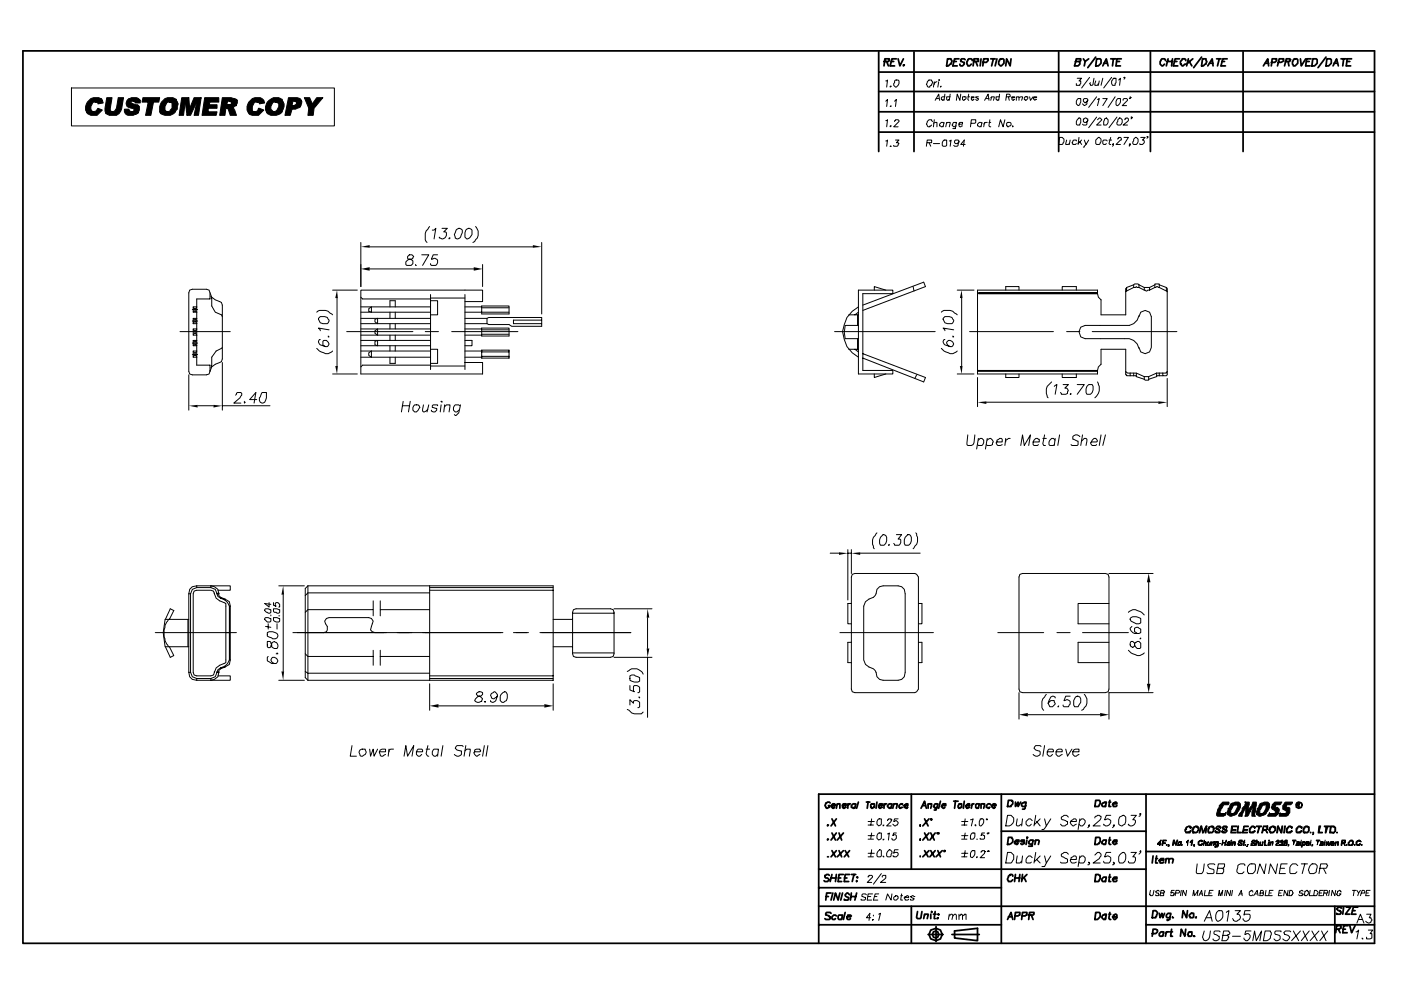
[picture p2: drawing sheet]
<svg xmlns="http://www.w3.org/2000/svg" width="420mm" height="297mm" viewBox="0 0 420 297" stroke-linecap="round" stroke-linejoin="round" font-family="sans-serif">
<g fill="none" stroke="#000" stroke-width=".53">
<path d="M6.9 15.3h405.3v267.4h-405.3zM263.5 15.5v29.9M265.1 18.4h1.3l.3-.2v-.6h-1.3l-.3 2.2M265.9 18.4l.5 1.4M267.2 18.4h.8M268.8 17.6h-1.3l-.5 2.2h1.3M269.3 17.6l.6 2.2 1-2.2M270.9 19.5h.3l-.3 .3zM274.1 15.5v29.9M284.2 17.6h1a1.46 1.46 0 0 1-1.3 2.2zM286 18.4h.8M287.6 17.6h-1.3l-.6 2.2h1.4"/>
<path d="M289.5 17.9l-.3-.3h-.8l-.3 .3v.5l1.1 .3v.5l-.5 .6h-.6l-.2-.6M291.6 18.2l-.3-.6h-.8l-.5 .8v.8l.2 .6h.6l.5-.6M292.1 18.4h1.3v-.8h-1.3l-.3 2.2M292.6 18.4l.6 1.4M294.2 17.6l-.3 2.2M294.7 18.7h1.1l.5-.5v-.6h-1.3l-.3 2.2M297.1 17.6h1.3M297.9 17.6l-.5 2.2M299 17.6l-.6 2.2M299.8 17.9a.94 .94 0 0 1 1.3 0v1.1l-.8 .8-.8-.6v-.8zM303.2 17.6l-.3 2.2-1-2.2-.3 2.2M317.5 15.5v29.9"/>
<path d="M322.5 18.4h1.3l.3-.2v-.6h-1.3l-.5 2.2h1l.5-.6v-.5l-.2-.3M324.9 17.6l.5 .8 1.1-.8M325.4 18.4l-.2 1.4M328.6 17.1l-2.4 3.2M328.9 17.6h1l.3 .3v1.1l-.8 .8h-.8zM330.7 19.8l1.1-2.2 .5 2.2M331 19h1M333.1 17.6h1.6M333.9 17.6l-.3 2.2M335 18.4h.8M336.3 17.6h-1.3l-.3 2.2h1.3M345 15.5v29.9"/>
<path d="M349.5 18.2l-.3-.6h-.7l-.6 .8v.8l.6 .6 .7-.6M350 18.4h1.4M350.3 17.6l-.5 2.2M351.6 17.6l-.2 2.2M352.2 18.4h.8M353.7 17.6h-1.3l-.5 2.2h1.3M355.6 18.2l-.3-.6h-.8l-.5 .8v.8h.3l.2 .6 1.1-.6M356.4 17.6l-.5 2.2M356.7 18.4l.7 1.4M357.7 17.6l-1.6 1.4M360.4 17.1l-2.4 3.2M360.6 17.6h1.1v.6l.2 .2-.2 .8-.8 .6h-.5z"/>
<path d="M362.2 19.8l1.3-2.2 .3 2.2M362.7 19h1.1M364.9 17.6h1.3M365.7 17.6l-.6 2.2M366.4 18.4h.8M368 17.6h-1.3l-.5 2.2h1.3M372.8 15.5v29.9M378.9 19.8l1.3-2.2 .3 2.2M379.4 19h1.1M381.3 18.7h1l.5-.5v-.6h-1.3l-.2 2.2M383.4 18.7h.8l.5-.3 .3-.2v-.6h-1.4l-.5 2.2M385.5 18.4h1.3l.3-.5-.3-.3h-1l-.6 2.2"/>
<path d="M386.3 18.4l.3 1.4M388.1 17.6h.8l.3 .3v1.1l-.8 .8h-.5l-.3-.6v-.8zM390 17.6l.3 2.2 1.3-2.2M391.8 18.4h.8M393.2 17.6h-1.4l-.2 2.2h1.3M393.7 17.6h1.1l.2 .3v1.1l-.8 .8h-.8zM397.7 17.1l-2.4 3.2M397.9 17.6h1.1l.3 .3v1.1l-.8 .8h-.8zM399.8 19.8l1-2.2 .6 2.2M400 19h1.1M402.2 17.6h1.6M403 17.6l-.3 2.2"/>
<path d="M404 18.4h.8M405.3 17.6h-1.3l-.2 2.2h1.3M263.5 33.5h148.7M263.5 39.6h148.7M263.5 21.6h148.7M263.5 27.4h148.7M273.3 238v22.5M300.3 238v44.7M302.4 239.9h1.1v.2h.2v.8l-.5 .8h-1zM328.6 239.9h1.1l.2 .2v.8l-.5 .8h-1.1zM332.8 239.9l-.2 1.8h.5M343.7 238v44.7"/>
<path d="M412.2 238h-166.7v44.7M248.2 251.5v.3l.2-.3M248.2 247.3v.3l.2-.3M248.2 256.8h.2M249 240.7l-.3-.3-1.1 .3-.2 .8 .5 .8 .8-.3 .3-.5h-.6M249.5 241.5h1.1l-.3-.6h-.5l-.6 .8 .6 .6 .5-.3M249.5 249.7l1.1 2.1M249.5 255l1.1 1.8M249.5 245.4l1.1 2.2M250.8 249.7l-1.6 2.1M250.8 255l-1.6 1.8M250.8 245.4l-1.6 2.2"/>
<path d="M251.1 241.2l.3-.3h.5v1.4M251.1 240.9l-.3 1.4M251.6 249.7l.8 2.1M251.6 255l.8 1.8M252.7 241.5h1v-.6h-.8l-.2 .3v.8h.2v.3l.8-.3M252.9 249.7l-1.8 2.1M252.9 255l-1.8 1.8M253.5 255l1 1.8M254.3 240.9v1.4M254.8 255l-1.6 1.8M255.1 240.9h-.6l-.2 .6M256.6 241.2l-.2-.3h-.6l-.5 .6v.5l.5 .3 .6-.3"/>
<path d="M256.6 240.9l-.2 1.4M257.4 240.4l-.5 1.9M259.8 240.4h1.1M260.3 240.4l-.2 1.9M261.1 241.2l.3-.3h.8v1.1l-.8 .3v-.3h-.3zM263 240.4l-.3 1.9M263.5 241.5h1.1v-.6h-.8l-.3 .6v.5h.3v.3l.8-.3M265.1 240.9v1.4M265.9 240.9h-.5l-.3 .6M267.5 241.2l-.3-.3h-.5l-.5 .6 .5 .8 .5-.3M267.5 240.9l-.3 1.4M268 241.2l.3-.3h.8l-.3 1.4"/>
<path d="M268 240.9l-.2 1.4M270.7 241.2v-.3h-.6l-.5 .6v.5h.3v.3l.8-.3M271.2 241.5h1.1v-.6h-.6l-.5 .6v.5l.5 .3 .6-.3M276 251.5v.3v-.3M276 247.3v.3v-.3M276 256.6v.2M276.2 242.3l1.1-2.2 .5 2.2M276.8 241.5h.7M277.3 249.7l1 2.1M277.3 255l1 1.8M277.3 245.4l1 2.2M278.3 241.2l.3-.3h.8l-.3 1.4"/>
<path d="M278.3 240.9v1.4M278.6 249.7l-1.8 2.1M278.6 255l-1.8 1.8M278.6 245.4l-1.8 2.2M279.1 245.4h.3v.3h-.3zM279.1 249.7l1.1 2.1M279.1 255l1.1 1.8M280.5 249.7l-1.6 2.1M280.5 255l-1.6 1.8M281 249.7h.5v.2zM281.2 240.9l-.5 1.9h-.5M281.2 241.2l-.2-.3h-.5l-.6 .8 .6 .6 .5-.3"/>
<path d="M281.2 255l.8 1.8M282 240.1l-.5 2.2M282.6 241.5h1v-.6h-.8l-.5 .8 .5 .6 .6-.3M282.6 255l-1.9 1.8M283.1 255h.3v.2h-.3zM286 240.1h1.3M286.5 240.1l-.2 2.2M287.6 240.9h.8v1.1l-.5 .3-.6-.3zM289.2 240.1l-.3 2.2M289.7 241.5h1.1v-.6h-.6l-.5 .6v.5h.3v.3l.8-.3M291.6 240.9l-.3 1.4M292.1 240.9l-.8 .6"/>
<path d="M293.7 241.2l-.3-.3h-.5l-.3 .3v.8l.3 .3 .5-.3M293.7 240.9l-.3 1.4M294.2 241.2l.3-.3h.8l-.3 1.4M294.2 240.9v1.4M297.1 241.2l-.2-.3h-.6l-.5 .6v.5l.5 .3 .6-.3M297.4 241.5h1.3l-.3-.6h-.5l-.5 .6 .5 .8 .5-.3M300.3 249.1h43.4M302.4 251h1.1l.2 .5a1.38 1.38 0 0 1-1.5 1.6zM304.3 252.3h1.3v-.5h-.8l-.5 .5v.5l.5 .3 .5-.3M304.5 240.4v1.3l.8-1.3v1.3l.8-1.3M307.2 252.1v-.3h-.8l-.3 .3 .3 .2h.5l.3 .5-.6 .3-.5-.3M307.7 240.4l-.3 1.9-.2 .2h-.6"/>
<path d="M307.7 240.7l-.5-.3-.8 .5v.6l.2 .2h.8l.3-.2M308 251h.2l-.2 .3zM308 251.8l-.3 1.3M309.8 251.8l-.2 1.8h-1.1M309.8 252.1l-.2-.3h-.6l-.5 .5v.5l.5 .3 .6-.3M310.4 252.1l1-.3 .3 .3-.3 1M310.6 251.8l-.2 1.3M328.6 251h1.1l.2 .3v1l-.2 .5-.6 .3h-.8zM331.8 252.1l-.3-.3h-.5l-.5 .5v.5l.5 .3 .5-.3M331.8 240.7l-.5-.3-.8 .5v.6l.2 .2h.8v-.2M331.8 251.8l-.3 1.3M331.8 240.4l-.3 1.3"/>
<path d="M332.6 240.4h.5M332.6 251.8h.5M332.8 251l-.2 1.8 .5 .3M333.9 252.3h1.1v-.5h-.8l-.6 .8 .6 .5 .8-.3M333.9 240.9h1.1l-.3-.5-.8 .3-.3 .5 .3 .5h.8l.3-.2M343.7 255.2h68.5M345.8 256.6l-.3 2.1M346.6 257.3h.5M346.9 256.6l-.3 2.1h.5M347.7 257.9h1.3v-.6h-.8l-.5 .6 .2 .8h.8l.3-.3M349.5 257.6l1.1-.3v1.4M349.8 257.3l-.3 1.4"/>
<path d="M350.6 257.6l1-.3 .3 .3-.3 1.1M388.9 240.7l.6-.3 .8 .3 .2 .5-.2 .8-.8 .3-.6-.3-.2-.8zM245.5 277.2h54.8M245.5 271.6h166.7M245.5 266.1h54.8M245.5 260.5h98.2M247.6 268.7h.8M248.7 262.4l-.3-.3-1 .3v.5l.2 .3h.6l.5 .5-.5 .5h-.8l-.3-.2M249.2 273.8l-.2-.3h-1.1l-.3 .3v.5l1.4 .5v.5l-.3 .3h-1.1l-.2-.3M249.2 267.7h-1.3l-.3 2.1M249.2 263.2h1.4M249.5 262.1l-.5 2.1"/>
<path d="M249.8 267.7l-.6 2.1M250.8 274.5l-.2-.2h-.6l-.5 .5v.5l.3 .3h.5l.3-.3M250.8 262.1l-.2 2.1M251.4 263.2h.7M251.9 267.7l-.5 2.1-.8-2.1-.6 2.1M252.7 274.5l-.3-.2h-.8l-.2 .2v.8l.2 .3h.5l.3-.3M252.7 274.3l-.3 1.3M252.7 267.7l-.6 2.1M252.9 262.1h-1.3l-.2 2.1h1M253.2 263.2h.8M253.5 273.5l-.6 2.1M254 274.8h1.1l.2-.3-.2-.2h-.8l-.3 .5v.5l.3 .3h.5l.3-.3"/>
<path d="M254.8 262.1h-1.3l-.3 2.1h1.3M254.8 268.2l-.8-.5-.5 .8 1 .5v.5l-.2 .3h-1.1v-.3M255.3 262.1h1.3M255.3 268.7h1.3M255.3 267.7l-.2 2.1M256.1 262.1l-.5 2.1M256.9 262.9h.3v.3zM256.9 264v.2v-.2M256.9 267.7l-.5 2.1M273.3 271.6v11.1M275.2 273.2l-.3 1.6 .3 .5h.8l.2-.2 .3-1.9M277.3 274.3l.2-.3h.8l-.2 1.3"/>
<path d="M277.3 274l-.3 1.3M279.1 278.8l1.6-.6 1.3 .6 .6 1.3-.6 1.3-1.3 .6-1.6-.6-.5-1.3zM279.1 274v1.3M279.4 273.5v-.3v.3M279.9 279.3l.8-.3 .5 .3 .3 .8-.3 .8-.5 .3-.8-.3-.2-.8zM279.9 274h.8M280.5 273.2l-.3 1.9v.2h.3M280.7 277.7v4.5M281.2 274h.3v.3zM281.2 275.1v.2h-.2zM286.3 279l6.9-.8v3.8l-6.9-.8zM302.2 275.6l1-2.1 .5 2.1"/>
<path d="M302.4 274.8h1.1M303.7 262.6l-.2-.5h-.6v.3l-.5 .2-.2 .8 .2 .8h.8l.5-.5M304.3 263.2h1.6M304.5 274.5h.8l.6-.2v-.8h-1.4l-.2 2.1M304.5 262.1l-.2 2.1M305.9 262.1l-.3 2.1M306.6 274.5h.8l.6-.2v-.8h-1.4l-.2 2.1M306.6 262.1l-.2 2.1M307.2 263.2l.5 1M308 262.1l-1.6 1.6M308.5 274.3h1.3l.3-.3v-.5h-1.3l-.3 2.1M309.3 274.3l.5 1.3"/>
<path d="M328.6 262.1h.8l.5 .3v1l-.5 .8h-1.1zM328.6 273.5h1.1l.2 .3v1l-.8 .8h-.8zM331.8 263.2l-.3-.3h-.5l-.5 .5v.6l.2 .2h.8v-.2M331.8 274.3l-.5-.3-.6 .3-.2 .5 .5 .8h.3l.2-.5M331.8 262.9l-.3 1.3M331.8 274l-.3 1.6M332.6 262.9h.5M332.6 274h.5M332.8 262.1l-.2 2.1h.5M332.8 273.5l-.2 1.8 .5 .3M333.9 263.4h1.1v-.5h-.8l-.6 .8 .3 .5h.8l.3-.2M333.9 274.8h1.1v-.5l-.3-.3-.8 .3v.5h-.3l.6 .8 .8-.5"/>
<path d="M343.7 277.2h68.5M345.5 279.8h1.1l.5-.5v-.5l-.5-.3h-.8l-.3 2.1M345.8 273h.8l.5 .5-.5 1.6h-1.1zM347.7 273.8l.2 1.3 .6-1.3 .2 1.3 .5-1.3M349 279.6l-.3-.3h-.5l-.5 .5v.6l.2 .2h.6l.2-.2M349 279.3l-.3 1.3M349.8 279.3l-.3 1.3M350.6 279.3h-.6l-.5 .5M350.8 279.3h.8M351.1 273.8l-.3 1.8-.5 .3h-.3v-.3M351.1 274l-.3-.2h-.5l-.5 .5v.5l.2 .3h.8v-.3M351.4 278.5l-.3 2.1h.5"/>
<path d="M351.6 274.8v.3h.3M355.6 278.5l-.3 2.1-1-2.1-.3 2.1M356.1 273l-.2 2.1-1.1-2.1-.3 2.1M356.4 279.6l.3-.3h.7v1.1l-.2 .2h-.8l-.3-.5zM356.7 274.3l.5-.5h.8v1l-.3 .3h-.8zM358.8 274.8l-.3 .3h.3M400.3 271.6v11.1M400.8 278.5h.8l.6-.3v-.7h-1.4l-.2 2.1M401.4 278.5l.5 1.1M402.4 272.2l-.8-.3-.8 .5 .6 .6h.5v.2h.3v.6l-.3 .2h-1.1v-.2M402.7 278.5h.8M403 271.9l-.3 2.1"/>
<path d="M403.8 271.9h1.3l-1.6 2.1h1.3M404.3 277.5h-1.3l-.3 2.1h1.3M404.8 277.5l.5 2.1 1.1-2.1M405.6 273h.8M407.2 271.9h-1.3l-.6 2.1h1.4M278.3 280.1h4.5M285.5 280.1h8.2M358.2 280.6h-.2h.2"/>
</g>
<g fill="#000" stroke="#000" stroke-width=".3">
<path d="M365.7 252.9h.5zM372.8 253.4h.3zM390.3 251.8v.3zM393.2 251.8v.3zM397.4 251.8v.3zM399.3 253.4h.5z"/>
<path d="M26.2 30.6a3 3 0 0 1 4-1.1h.2l.3 .6-2.7 .5-.2 .3-.5 1v.8l.2 .5 .5 .3h-2.1a2.82 2.82 0 0 1 .3-2.9z" fill-rule="evenodd"/>
<path d="M25.9 33.5h2.1l.8-.3 .6-.7 1.3 .5-1.6 1.6h-1.8l-1.1-.6z" fill-rule="evenodd"/>
<path d="M28.6 30.6l2.1-.5 .3 .8-1.6 .2-.3-.5z" fill-rule="evenodd"/>
<path d="M32 29.3h1.6l-.5 3.9 .8 .3-2.1 .5-.3-1.5z" fill-rule="evenodd"/>
<path d="M35.5 29.3h1.5l-.5 3.2-.8 1.5-.8 .6h-2.1l-1-.6 2.6-.8 .5-.7z" fill-rule="evenodd"/>
<path d="M37.3 32.7h1.3l.3 .5 .5 .3 2.1 .3a3.2 3.2 0 0 1-3.9 .2l-.3-.5z" fill-rule="evenodd"/>
<path d="M38.1 30.1l.8-.6a2.84 2.84 0 0 1 3.2 .6l-2.7 .2-.2 .3 .8 .5 1.3 .3 .5 .5-.3 1.9-2.1-.3h.6l.2-.5v-.3l-.5-.2a1.51 1.51 0 0 1-1.7-.7 1.51 1.51 0 0 1 .1-1.7z" fill-rule="evenodd"/>
<path d="M40 30.3l2.1-.2v.8h-1.6v-.6z" fill-rule="evenodd"/>
<path d="M42.9 29.3h5l-.3 1.3h-1.6l-.8 4h-1.5l.7-4h-1.8z" fill-rule="evenodd"/>
<path d="M48.4 30.6a3.1 3.1 0 0 1 4.5-.8l.3 .8h-2.9l-.3 .3-.5 1v1.1l.8 .5h-2.4v-1.6z" fill-rule="evenodd"/>
<path d="M47.9 33.5h2.4l.8-.3 .5-.7v-1.6l-.8-.3h2.4l.2 .5-.2 1.6-.5 .8a3.3 3.3 0 0 1-4.5 .5z" fill-rule="evenodd"/>
<path d="M54.5 29.3h2.1l-1 1.3-.6 4h-1.3z" fill-rule="evenodd"/>
<path d="M56.6 29.3l.3 3.2-.8 2.1-.5-4z" fill-rule="evenodd"/>
<path d="M58.2 29.3h2.1l-1.3 1.3-1.9 4h-1z" fill-rule="evenodd"/>
<path d="M60.3 29.3l-.8 5.3h-1.3l.8-4z" fill-rule="evenodd"/>
<path d="M61.4 29.3h4.2v1.3h-2.6l-.3 .8h2.4v1.1h-2.7v1h2.7l-.3 1.1h-4.2z" fill-rule="evenodd"/>
<path d="M66.7 29.3a8.8 8.8 0 0 1 4.2 .5l.3 .3-2.9 .2-.3 1.1h2.9v.3l-.8 .2v.3l-2.4 .3-.2 2.1h-1.6z" fill-rule="evenodd"/>
<path d="M68 32.5l1.6-.3 .5 .3 .8 2.1h-1.8l-.6-1.6-.2-.5z" fill-rule="evenodd"/>
<path d="M68.8 30.3l2.4-.2v.8l-.3 .5h-2.9h1.1l.5-.5z" fill-rule="evenodd"/>
<path d="M74.6 30.6a2.97 2.97 0 0 1 4.5-.5l-2.6 .5-.3 .3-.5 1v1.3l.8 .3h-2.2a2.82 2.82 0 0 1 .3-2.9z" fill-rule="evenodd"/>
<path d="M74.3 33.5h2.2l.8-.3 .2-.7 1.6 .5-1.6 1.6h-1.8l-.8-.3z" fill-rule="evenodd"/>
<path d="M77 30.6l2.1-.5 .3 .8-1.6 .2-.3-.5z" fill-rule="evenodd"/>
<path d="M80.2 30.6a3.1 3.1 0 0 1 4.5-.8l.2 .8h-2.9l-.2 .3-.6 1v.8l.8 .8h.3h-2.4a2.82 2.82 0 0 1 .3-2.9z" fill-rule="evenodd"/>
<path d="M82.6 30.6h2.3a3 3 0 0 1-.6 3.1 3 3 0 0 1-3.1 .9l-1-.6-.3-.5h2.4a2.1 2.1 0 0 0 1.3-2.4z" fill-rule="evenodd"/>
<path d="M86.5 29.3h2.7l.8 .2 .5 .8h-2.7l-.2 1.4h2.6l-.2 .5-1.4 .5h-1l-.6 1.9h-1.5z" fill-rule="evenodd"/>
<path d="M88.4 30.3h2.1l-.3 1.4h-2.6h.5l.8-.6v-.5z" fill-rule="evenodd"/>
<path d="M91.3 29.3h1.6l.8 1.8-1.1 1.4z" fill-rule="evenodd"/>
<path d="M95 29.3h1.8l-2.6 3.2-.3 2.1h-1.6l.3-2.1z" fill-rule="evenodd"/>
<path d="M347.1 252.9l1.1-1.1-.8 1.1h.8v.2l-.5 .3 .2-.3h-.8z" fill-rule="evenodd"/>
<path d="M348.2 251.8l-.3 1.1h-.5h.5z" fill-rule="evenodd"/>
<path d="M348.7 251.8h1.1v.3h-.8l-.3 .5h.8v.3h-.8v.5h-.2z" fill-rule="evenodd"/>
<path d="M349.8 253.1h.2v.3h-.2z" fill-rule="evenodd"/>
<path d="M350.3 253.4l.3-.3v.5h-.3h.3v-.2z" fill-rule="evenodd"/>
<path d="M351.9 251.8h.3l-.3 .5v1.1h-.3z" fill-rule="evenodd"/>
<path d="M352.2 251.8l.5 1.6-.8-1.1z" fill-rule="evenodd"/>
<path d="M353 251.8h.2l-.5 1.6z" fill-rule="evenodd"/>
<path d="M353.5 252.3h.8h-.6l-.2 .3v.8h.2h-.5v-.8h.3z" fill-rule="evenodd"/>
<path d="M353.7 252.3h.6v.8h-.3v.3h-.8h.5v-.3h.3v-.5z" fill-rule="evenodd"/>
<path d="M354.3 253.4l.2-.3v.3z" fill-rule="evenodd"/>
<path d="M355.9 252.3v.3l.2-.5v.2z" fill-rule="evenodd"/>
<path d="M356.4 251.8l-.3 1.6v-1.3z" fill-rule="evenodd"/>
<path d="M355.6 248.1l.5-.3a.66 .66 0 0 1 1.1 0h-1.1l-.2 .3v.5h-.3v.5l.3 .3h1v.3h-1.3l-.3-.6z" fill-rule="evenodd"/>
<path d="M356.1 249.4h.6l.2-.5 .3 .2-.3 .3z" fill-rule="evenodd"/>
<path d="M356.7 247.8h.5l.3 .3-.6 .3v-.6z" fill-rule="evenodd"/>
<path d="M357.2 252.1l-.3 .5v-.3h.6z" fill-rule="evenodd"/>
<path d="M357.2 252.1l.5-.3-.2 1.6h-.3l.3-1.1z" fill-rule="evenodd"/>
<path d="M358 253.1h.2v.5h-.2l.2-.2h-.2z" fill-rule="evenodd"/>
<path d="M357.7 248.1l.5-.3a.66 .66 0 0 1 1.1 0h-.8l-.5 .8h-.3l.3 .8h.2l-.5 .3-.2-.6z" fill-rule="evenodd"/>
<path d="M358.8 247.8h.5l.3 .3-.3 1-.5 .6h-1.1l.5-.3h.8l.3-1-.3-.6z" fill-rule="evenodd"/>
<path d="M359.3 252.3l1.1-.5 .2 .3h-.8l-.2 .2v.8l.2 .3h.6h-.8l-.3-.3z" fill-rule="evenodd"/>
<path d="M360.1 247.6h.3v.2l-.6 1.9h-.2z" fill-rule="evenodd"/>
<path d="M360.4 247.6l.2 2.1z" fill-rule="evenodd"/>
<path d="M359.8 253.4l.8-.5-.2 .5z" fill-rule="evenodd"/>
<path d="M360.1 252.1h.5v.2z" fill-rule="evenodd"/>
<path d="M361.2 251.8v.5h.2l-.5 1.1z" fill-rule="evenodd"/>
<path d="M361.2 252.3h.5v1.1h-.3l.3-.8z" fill-rule="evenodd"/>
<path d="M361.7 247.6h.2l-1 2.1h-.3z" fill-rule="evenodd"/>
<path d="M361.9 247.6l-.2 2.1h-.3z" fill-rule="evenodd"/>
<path d="M361.9 253.4h.8z" fill-rule="evenodd"/>
<path d="M362.2 252.3h.3l-.3 .6v.5h.3h-.6z" fill-rule="evenodd"/>
<path d="M363 252.3v1.1h-.5z" fill-rule="evenodd"/>
<path d="M362.5 247.8l1.3-.2v.2h-.8l-.3 .3-.2 .5v.8h.5l-.5 .3-.3-.3v-1z" fill-rule="evenodd"/>
<path d="M363.3 252.3h.2l-.2 1.1z" fill-rule="evenodd"/>
<path d="M363.3 247.8h.8l.2 .6-.2 .2v.5l-.6 .6h-1l1.3-.6v-1.3z" fill-rule="evenodd"/>
<path d="M363.5 252.6l.3-.3h.5z" fill-rule="evenodd"/>
<path d="M363.8 252.6l.5-.3-.2 1.1h-.3l.3-.5v-.3z" fill-rule="evenodd"/>
<path d="M364.3 253.6h.6l-.6 .3z" fill-rule="evenodd"/>
<path d="M364.3 249.1l.3-.2v.2l.5 .3h-.8z" fill-rule="evenodd"/>
<path d="M364.6 252.3h.5l-.5 .8 .3 .3h.5h-.8l-.3-.3z" fill-rule="evenodd"/>
<path d="M364.6 252.3h.8l-.3 .3v-.3z" fill-rule="evenodd"/>
<path d="M364.6 248.1l.5-.5h.8v.2h-.8l-.2 .3v.3h.5l.5 .5v.5l-.2 .3h-1.1v-.3h1.1v-.5l-.8-.3z" fill-rule="evenodd"/>
<path d="M364.3 253.9l1.1-.5-.3 .5z" fill-rule="evenodd"/>
<path d="M365.4 252.3v1.1h-.5z" fill-rule="evenodd"/>
<path d="M365.4 247.8h.8v.3l-.3 .3-.2-.6z" fill-rule="evenodd"/>
<path d="M366.2 249.1l.5-.2v.5h.5h-.8z" fill-rule="evenodd"/>
<path d="M366.7 251.8v.8h.8h-.8l-.3 .8z" fill-rule="evenodd"/>
<path d="M366.4 248.1l.6-.5h.8l.2 .2h-1l-.3 .3 1.1 .5 .2 .5-.5 .6h-.8l-.3-.3h1.1l.3-.5-1.1-.3z" fill-rule="evenodd"/>
<path d="M366.2 243.9h1.3v-.3h.3l-.3 .5z" fill-rule="evenodd"/>
<path d="M366.7 252.6h.8l.3-.8-.3 1.6h-.3l.3-.8z" fill-rule="evenodd"/>
<path d="M367.2 247.8h.8v.3l-.2 .3v-.6z" fill-rule="evenodd"/>
<path d="M367.8 253.1l.5 .3z" fill-rule="evenodd"/>
<path d="M365.7 241.5l1-1.1h1.9v.5l-.3 .3h-1.3l-.6 1.1h-.2v.5l-.3 .3v.8l1.6 .2v.3l-.5 .3h-1.9a1.72 1.72 0 0 1 0-1.9l.6-.8z" fill-rule="evenodd"/>
<path d="M368.3 252.3h.5l-.5 .3v.3h.5v.5h-.8h.6v-.3l-.6-.2z" fill-rule="evenodd"/>
<path d="M368.6 252.3h.2v.3h-.2z" fill-rule="evenodd"/>
<path d="M368.8 241.5l.3-.3h1.6h-.5l-1.1 1.6v1.1h1.8l-.7 .5a1.65 1.65 0 0 1-2.2-.3l.3-1.8h.3z" fill-rule="evenodd"/>
<path d="M369.1 252.3h.3l-.3 1.1z" fill-rule="evenodd"/>
<path d="M369.1 252.1l.3-.3v.3z" fill-rule="evenodd"/>
<path d="M369.6 252.3h.3v.6l-.3 .5h-.2z" fill-rule="evenodd"/>
<path d="M369.9 252.3h.5l-.2 .3h-.3z" fill-rule="evenodd"/>
<path d="M370.2 252.6l.2-.3v1.1h-.2l.2-.5v-.3z" fill-rule="evenodd"/>
<path d="M369.1 240.9l1.3-.5a1.51 1.51 0 0 1 1.6 .5 4.6 4.6 0 0 1-1.1 3h-1.3l.8-.6 .8-1.8-.5-.3h-1.6z" fill-rule="evenodd"/>
<path d="M369.4 247.6h1.5v.2h-1.3v.8h1.1v.3h-1.3v.5h1.3v.3h-1.6z" fill-rule="evenodd"/>
<path d="M371.2 247.6h.3l-.3 1.8h1.1v.3h-1.4z" fill-rule="evenodd"/>
<path d="M371.2 252.9l.8 .5h-.5z" fill-rule="evenodd"/>
<path d="M371.5 252.1h.2v-.3h.8v.3h-.8v.2l.8 .6-.2 .5h-.8h.8v-.5l-.8-.3z" fill-rule="evenodd"/>
<path d="M372 252.1h.5v.2z" fill-rule="evenodd"/>
<path d="M372.5 242.3l.6-.6h.8l-1.4 2.7h-.2l.2 .3h-1l.2-.8 .8-1.1z" fill-rule="evenodd"/>
<path d="M372.8 252.3h.3l.2-.5-.2 .5h.2v.3h-.2v.8h-.3l.3-.8h-.3z" fill-rule="evenodd"/>
<path d="M373.3 253.1h.3v.3h-.3z" fill-rule="evenodd"/>
<path d="M373.1 247.6h1.3v.2h-1.3v.8h1v.3h-1l-.3 .5h1.3v.3h-1.6z" fill-rule="evenodd"/>
<path d="M373.3 240.4h1.3l-.2 2.4 .5 .5-.8 1.4h-.8l.3-.6v-2.1l.3-.3h-.8l.5-1v-.3z" fill-rule="evenodd"/>
<path d="M374.1 253.1h.3l-.3 .5h-.2h.2z" fill-rule="evenodd"/>
<path d="M374.9 242h.8l-.8 1.3-.5-.5z" fill-rule="evenodd"/>
<path d="M375.2 252.9h.2l.3 .5h-.5z" fill-rule="evenodd"/>
<path d="M374.6 248.4l.8-.8h.6l.2 .2h-.8l-.5 .8v.8h1.1v.3h-1.1l-.3-.3z" fill-rule="evenodd"/>
<path d="M375.4 252.1h.3v-.3h.5l.3 .3h-.8l-.3 .2 1.1 .6-.3 .5h-1h.8l.2-.3v-.2h-.5v-.3h-.3z" fill-rule="evenodd"/>
<path d="M375.4 249.4h.6l.2-.5 .3 .2-.3 .3z" fill-rule="evenodd"/>
<path d="M375.7 247.8h.8v.3l-.3 .3-.2-.6z" fill-rule="evenodd"/>
<path d="M376 252.1h.5v.2z" fill-rule="evenodd"/>
<path d="M375.7 240.4h1.1l-.3 2.9-.3 .6v.5l.3 .3h-1.1l.3-2.7h-.8l.5-.5z" fill-rule="evenodd"/>
<path d="M376.8 251.8h.2v.5h.3l-.5 1.1h-.3z" fill-rule="evenodd"/>
<path d="M377 252.3h.6v1.1h-.3l.3-.8z" fill-rule="evenodd"/>
<path d="M377.6 241.5l.2-.3h1.6h-.5l-.3 .3-.8 1.3v1.1h1.9l-.8 .5a1.65 1.65 0 0 1-2.1-.3l.2-1.8h.3z" fill-rule="evenodd"/>
<path d="M378.1 252.3v1.1h.3h-.6z" fill-rule="evenodd"/>
<path d="M376.8 247.6h1.6v.2h-.6l-.5 1.9h-.3l.6-1.9h-.8z" fill-rule="evenodd"/>
<path d="M377.8 253.4h.8z" fill-rule="evenodd"/>
<path d="M378.6 252.3h.3l-.3 1.1h-.2l.2-.3z" fill-rule="evenodd"/>
<path d="M377.8 240.9l1.3-.5a1.51 1.51 0 0 1 1.6 .5 4.6 4.6 0 0 1-1 3h-1.3a2.03 2.03 0 0 0 1.3-2.2l.2-.2-.5-.3h-1.6z" fill-rule="evenodd"/>
<path d="M379.4 251.8v1.6h.5h-.8z" fill-rule="evenodd"/>
<path d="M379.1 248.9h.6l.5 .8h-.3l-.5-.8z" fill-rule="evenodd"/>
<path d="M378.9 247.6h1.3l-.5 .2h-.8v.8h1.3l-.5 .3h-.8l-.3 .8h-.2z" fill-rule="evenodd"/>
<path d="M378.9 248.6h.8l.2-.2v-.6h-.2l.5-.2v1z" fill-rule="evenodd"/>
<path d="M380.7 243.6v.3h2.7l-.8 .8h-2.4z" fill-rule="evenodd"/>
<path d="M380.5 252.3h.2l-.2 1.1h-.3z" fill-rule="evenodd"/>
<path d="M380.5 251.8h.2v.3h-.2z" fill-rule="evenodd"/>
<path d="M381 252.3v.3h.3h-.3v.8h-.3z" fill-rule="evenodd"/>
<path d="M381.3 252.3h.5l-.8 .3z" fill-rule="evenodd"/>
<path d="M380.7 248.1l.6-.3a.66 .66 0 0 1 1 0 1.44 1.44 0 0 0-1.6 1.1l.3 .5h.5l-.5 .3-.3-.3-.2-.5z" fill-rule="evenodd"/>
<path d="M381.3 252.6l.5-.3-.3 1.1v-.8z" fill-rule="evenodd"/>
<path d="M381.8 247.8h.8v1.1l-.8 .8h-.8l1.1-.3 .2-.5v-.5l-.2-.6z" fill-rule="evenodd"/>
<path d="M383.1 247.6h.3v.5l-.3 1.6h-.2z" fill-rule="evenodd"/>
<path d="M383.4 247.6l.8 1.5v.6l-.8-1.6z" fill-rule="evenodd"/>
<path d="M382.6 252.3l.5-.5 .5 .3z" fill-rule="evenodd"/>
<path d="M383.1 252.1h.5v.5l-.5 .3-.2 .5h.7h-1l.5-.8h.3v-.5z" fill-rule="evenodd"/>
<path d="M383.9 243.6v.3h2.7l-.3 .5-.5 .3h-2.2z" fill-rule="evenodd"/>
<path d="M383.6 253.1l1.1 .3h-.8v-.3z" fill-rule="evenodd"/>
<path d="M384.2 252.6h.5z" fill-rule="evenodd"/>
<path d="M383.9 252.1h.5h-.2v.2h-.3z" fill-rule="evenodd"/>
<path d="M381.5 241.2l.8-.8h2.1l-.5 .8h-1.3l-.3 .5 .3 .3h.5a1.32 1.32 0 0 1 .3 1.9h-2.1h.8l.5-.3v-.3l-1.1-.8-.2-.5z" fill-rule="evenodd"/>
<path d="M384.2 252.1l.5-.3 .3 .5-.3 .3h-.5l.5-.3v-.2z" fill-rule="evenodd"/>
<path d="M384.4 247.6h.3l-.3 2.1h-.2z" fill-rule="evenodd"/>
<path d="M384.4 252.6h.3v.8h-.5l.5-.3z" fill-rule="evenodd"/>
<path d="M385.2 247.6h.3l-.3 2.1h-.2z" fill-rule="evenodd"/>
<path d="M385.2 252.6h.3l-.3 .3v.5h.3h-.5v-.5h.2z" fill-rule="evenodd"/>
<path d="M385.2 252.1l.3-.3h.5v.3h-.5v.5h.5v.5l-.2 .3h-.8h.8v-.5l-.6-.3z" fill-rule="evenodd"/>
<path d="M385.8 252.1h.2v.5h-.5h.3z" fill-rule="evenodd"/>
<path d="M386.3 253.1h.3l-.3 .5z" fill-rule="evenodd"/>
<path d="M385.8 248.4l.8-.8h.5l.2 .2h-.7l-.6 .8v.8h1.1v.3h-1.1l-.2-.3z" fill-rule="evenodd"/>
<path d="M386.6 249.4h.5l.2-.5 .3 .2-.3 .3z" fill-rule="evenodd"/>
<path d="M386.8 247.8h.8v.3l-.3 .3v-.3z" fill-rule="evenodd"/>
<path d="M385.2 240.7l.3-.3h2.1l-.5 .8h-1.1l-.2 .3v.5h.8l.2 .3v1.3l-.2 .3h-1.9h.8l.3-.3v-.5l-1.1-.6v-1z" fill-rule="evenodd"/>
<path d="M387.6 251.8h1.1v.3h-.6l-.2 1.3 .2-1.3h-.5z" fill-rule="evenodd"/>
<path d="M388.7 253.1l.2-.2h.6l-.6 .2v.3h.3h-.5z" fill-rule="evenodd"/>
<path d="M388.9 252.3h.6l-.3 .3h-.3z" fill-rule="evenodd"/>
<path d="M388.7 253.4h.8z" fill-rule="evenodd"/>
<path d="M388.9 252.3h.8v1.1h-.5l.3-.5h-.6h.6v-.6z" fill-rule="evenodd"/>
<path d="M389.2 241.5h.3l.2 .5h-.2v-.5z" fill-rule="evenodd"/>
<path d="M388.9 240.7h.8l-.2 .2h-.6v.3h.8l-.2 .3h-.6v.5h-.2z" fill-rule="evenodd"/>
<path d="M388.7 248.4l.8-.8h.5l.3 .2h-.8l-.6 .8v.8h1.1v.3h-1.1l-.2-.3z" fill-rule="evenodd"/>
<path d="M388.9 241.2h.6l.2-.5v.5z" fill-rule="evenodd"/>
<path d="M389.5 249.4h.5l.3-.5 .2 .2-.2 .3z" fill-rule="evenodd"/>
<path d="M389.7 247.8h.8v.3l-.2 .3v-.3z" fill-rule="evenodd"/>
<path d="M390 252.3h.3l-.3 1.1z" fill-rule="evenodd"/>
<path d="M390.5 252.3h.3v1.1h-.3v.5h-.2z" fill-rule="evenodd"/>
<path d="M390.8 252.3h.5l-.5 .3z" fill-rule="evenodd"/>
<path d="M391.1 252.3h.2l.3 .6-.3 .5h-.8l.8-.3v-.5z" fill-rule="evenodd"/>
<path d="M391.1 247.8h.2a.66 .66 0 0 1 1.1 0h-.8l-.3 .3-.2 .5v.8h.5l-.5 .3-.3-.3v-1z" fill-rule="evenodd"/>
<path d="M391.8 252.3h.6l-.6 .3v.3h.8h-.8l.3 .5-.5-.3z" fill-rule="evenodd"/>
<path d="M391.8 247.8h.8v1.3h-.2l-.3 .6h-1l1.3-.6v-1.3z" fill-rule="evenodd"/>
<path d="M391.8 253.4h.6v-.3h.2v.3z" fill-rule="evenodd"/>
<path d="M391.8 252.3h.8v.6h-.8h.6v-.6z" fill-rule="evenodd"/>
<path d="M392.9 249.4h.3v.3h-.3z" fill-rule="evenodd"/>
<path d="M392.9 252.3h.3l-.3 1.1z" fill-rule="evenodd"/>
<path d="M393.4 253.1h.3l-.3 .5z" fill-rule="evenodd"/>
<path d="M393.7 249.4h.3v.5l-.3 .3 .3-.5h-.3z" fill-rule="evenodd"/>
<path d="M394.8 251.8h1v.3h-.5l-.3 1.3 .3-1.3h-.5z" fill-rule="evenodd"/>
<path d="M395.6 247.6h.5l-.5 1.8h1v.3h-1.3z" fill-rule="evenodd"/>
<path d="M395.8 253.1l.3-.2h.5l-.5 .2v.3h.2h-.5z" fill-rule="evenodd"/>
<path d="M396.1 252.3h.2v.3h-.2z" fill-rule="evenodd"/>
<path d="M395.8 253.4h.8z" fill-rule="evenodd"/>
<path d="M396.1 252.3h.8v1.1h-.6l.3-.5h-.5h.5v-.6z" fill-rule="evenodd"/>
<path d="M397.1 252.3h.3l-.3 1.1z" fill-rule="evenodd"/>
<path d="M397.7 252.3h.2v.8l-.2 .3z" fill-rule="evenodd"/>
<path d="M398.2 252.3h.3v.3l-.6 .8h-.2z" fill-rule="evenodd"/>
<path d="M398.5 252.3v1.1z" fill-rule="evenodd"/>
<path d="M397.1 247.6h1.6v.2h-.5l-.5 1.9h-.3l.3-1.9h-.6z" fill-rule="evenodd"/>
<path d="M399 252.3h.3l-.6 1.1h-.2z" fill-rule="evenodd"/>
<path d="M399.3 252.3h.5l-.3 .3h-.2z" fill-rule="evenodd"/>
<path d="M399 253.1h.3v-.2h.7h-.5v.2h-.2v.3h.2z" fill-rule="evenodd"/>
<path d="M399 247.6h1l.3 .2h-1l-.3 1.6 1 .3h-1.3z" fill-rule="evenodd"/>
<path d="M399.3 252.3h.7v1.1h-.2l.2-.5h-.5h.5v-.3l-.2-.3z" fill-rule="evenodd"/>
<path d="M399.8 247.8h.5l.3 .3v1l-.6 .6-1-.3h1l.3-.3v-1z" fill-rule="evenodd"/>
<path d="M400.6 252.3v.3h.2h-.2v.8h-.3z" fill-rule="evenodd"/>
<path d="M400.8 249.4h.3v.3h-.3z" fill-rule="evenodd"/>
<path d="M400.6 252.6l.2-.3h.6l-.3 .3z" fill-rule="evenodd"/>
<path d="M401.1 252.6l.3-.3v1.1h-.3z" fill-rule="evenodd"/>
<path d="M402.7 252.9h.5l.3 .5z" fill-rule="evenodd"/>
<path d="M402.4 251.8h1.1v.3h-.8l-.3 .5h1.1h-.3v.3h-.8v.5h-.2z" fill-rule="evenodd"/>
<path d="M402.4 252.6h.8v-.3h.3l-.3-.2h.3v.5z" fill-rule="evenodd"/>
<path d="M403.8 253.1h.2v.3h-.2z" fill-rule="evenodd"/>
<path d="M404.8 252.1l-.3 1 .6 .3h-.6l-.2-.8 .8-.8h.5v.3z" fill-rule="evenodd"/>
<path d="M405.3 252.1h.6v1h-.3v.3h-1.1h.8l.3-.5v-.8z" fill-rule="evenodd"/>
<path d="M406.1 253.1h.3v.3h-.3z" fill-rule="evenodd"/>
<path d="M407.2 253.4l.8-.5-.3 .5z" fill-rule="evenodd"/>
<path d="M406.7 252.3l1-.5 .3 .3h-.8v.2h-.3v.8h.3v.3h.5h-.8l-.2-.3z" fill-rule="evenodd"/>
<path d="M407.5 252.1h.5l.3 .2z" fill-rule="evenodd"/>
<path d="M408.3 253.1h.2v.3h-.2z" fill-rule="evenodd"/>
</g>
<g fill="none" stroke="#000" stroke-width=".3">
<path d="M21.4 26.4h78.9v11.3h-78.9zM265.6 24.3l.6-.3-.3 2.1M265.6 30.3l.6-.5-.3 2.1M265.6 36.2l.6-.3-.3 2.1M267 25.8h.2l-.2 .3zM267 37.7h.2l-.2 .3zM267.2 31.7l-.2 .2h.2M268.3 24.3a.94 .94 0 0 1 1.3 0 1.51 1.51 0 0 1-1 1.8l-.6-.5zM268.3 30.3l.5-.5-.2 2.1M268.3 36.4l.3-.5h.7l.3 .3v.2l-1.6 1.6h1.3M278.1 24.5l.5-.5h.8l.3 .5-.3 1.1h-.3l-.2 .5h-.6l-.5-.8zM279.7 36.4l-.3-.5a1.35 1.35 0 0 0-1.6 1.3l.5 .8h.6v-.3l.5-.2"/>
<path d="M279.9 37l1.1-.3v1.3M280.2 24.5l-.3 1.6M280.2 35.9l-.3 2.1M280.5 30.1l1-1.9 .3 1.9M280.7 29.5h.8M281 24.5l-.8 .3v.5M281.5 24h.3h-.3M281.5 24.5l-.2 1.6M282 25.8v.3l.3-.3M283.1 37l-.3-.3h-.5l-.5 .5v.5l.5 .3 .5-.3M283.1 36.7l-.3 1.3M283.4 29h-.8l-.3 .3v.5h.3v.3l.5-.3"/>
<path d="M283.4 28.2l-.3 1.9M283.9 37l.3-.3h.8l-.3 1.3M283.9 36.7l-.3 1.3M285 29h-1.1v.8l.3 .3 .5-.3M285 28.2l-.3 1.9M286.8 36.7l-.3 1.8h-.7M286.8 37v-.3h-.8l-.5 .8 .5 .5 .8-.3M287.6 37.2h1.1v-.5h-.8l-.3 .3v.7l.3 .3 .8-.3M288.1 28.2l-.2 1.9-.8-1.9-.3 1.9M288.7 29h1v.5l-.8 .6-.2-.3zM290.2 29h.6M290.5 28.2l-.3 1.6 .3 .3"/>
<path d="M291.3 29.3h.8v-.3h-.8v.8l.3 .3 .5-.3M291.3 37h1.1l.2-.3v-.8h-1.3l-.3 2.1M293.4 29h-.8v.3l.8 .2-.2 .6-.6-.3M294.5 37l-.3-.3h-.5l-.5 .5v.5l.5 .3 .5-.3M294.5 36.7l-.3 1.3M295.3 30.1l1-1.9 .3 1.9M295.3 36.7l-.3 1.3M295.8 29.5h.8M296.1 36.7a.84 .84 0 0 0-1.1 .5M296.6 36.7h.5M296.9 35.9l-.3 1.8 .5 .3M297.1 29.3l1.1-.3-.3 1.1"/>
<path d="M297.4 29l-.3 1.1M299.8 29h-1.1v.8h.3v.3l.5-.3M299.8 28.2l-.3 1.9M301.4 35.9l-.6 2.1-.8-2.1-.5 2.1M301.9 29h1v-.5l-.2-.3h-.8l-.3 1.9M302.2 36.7h.7l.3 .3v.5l-.8 .5-.5-.3v-.7zM302.4 29l.3 1.1M303.5 29.3h.8v-.3h-.8v.8l.2 .3 .6-.3M303.7 37.7v.3v-.3M304.8 29.3l.3-.3h.5v1.1M304.8 29v1.1M305.6 29.3l1.1-.3-.3 1.1"/>
<path d="M307.2 29.3l.2-.3h.8v.5l-.8 .6v-.3h-.2zM308.8 29l.2 1.1 .8-1.1M310.1 29.3h.8v-.3h-.8l-.3 .5 .6 .6 .5-.3M323.1 23.5h1.3l-.8 .8h.5v.7l-.3 .6h-1v-.6M323.1 29.8l.2-.3h.8l-.3 1.9-.5 .3-.5-.6v-.8zM323.1 35.9l.7-.5a2.13 2.13 0 0 1 0 2.1h-.7l-.3-.3v-.8zM326.2 30.1l-.8 .8-.5-.6v-.5l.3-.3h.8l.2 .3-.2 1.3-.8 .6-.6-.6M326.2 36.2l-.5 .5h-.5l-.3-.3v-.8l.8-.2 .5 .2v.6l-.5 1.3h-.8l-.3-.3M326.8 23.2l-2.4 3.2M328.1 23.5l-.3 1.8-.2 .3h-.6l-.2-.6 .2-.2M328.6 24.3l-.3 1.3h.8l.3-.6M328.9 29l-2.4 3.2"/>
<path d="M328.9 35.1l-2.4 3.2M329.1 29.8l.6-.3-.6 2.2M329.1 35.9l.6-.5 .8 .5-1.6 1.6h1.3M329.7 24.3l-.3 1.3M330.7 29.5h1.4l-1.4 2.2M330.7 23.5l-.5 2.1M331.3 35.6l.5-.2 .5 .5v.8l-.5 .8h-.8zM333.4 23.2l-2.4 3.2M333.9 23.5h.8v1.3l-.3 .2v.6h-.8a1.51 1.51 0 0 1 .3-2.1zM334.4 29l-2.1 3.2M335 29.8l.2-.3h.8v1.1l-.8 1.1-.5-.3v-1.1zM335 35.1l-2.4 3.2"/>
<path d="M335.5 24l.5-.5-.2 2.1M335.8 35.4l.7 .5v.8l-.5 .8h-.8l-.2-.3v-.5l.2-.3v-.5zM336.8 30.1l.3-.6h.8l.2 .3v.3l-1.6 1.6h1.4M337.3 23.2h-.2h.2l-.2 .5M337.3 35.9l.3-.5h.5l.3 .2v.6l-1.6 1.3h1.3M339.2 29.3h-.3v-.3l.3 .3-.5 .2M339.5 35.1v.3l-.3-.3h.3l-.3 .5M265.6 42.2l.6-.2-.3 1.8M267.2 43.8h-.2h.2M268.6 42h1l-.8 .8h.5l.3 .2-.5 .8h-1.1v-.2M278.1 42.8h1.3v-.8h-1.3l-.3 1.8M278.6 42.8l.5 1"/>
<path d="M279.9 43h1.9M282.8 42.2l.3-.2h.8v1.6l-.3 .2h-.8l-.2-.2v-.8zM284.7 42.2l.5-.2-.2 1.8M287.6 42.5l-.5 .5h-.6l-.2-.2v-.6l.2-.2h.8l.3 .2-.3 1.4-.2 .2h-.8l-.3-.2M289.5 43.3h-1.4l1.1-1.3-.3 1.8M317.8 41.2h.8l.5 .5v.8l-.5 .8h-1.1zM319.9 42l-.3 1.3h.8l.3-.3M320.9 42l-.2 1.3M322.8 42.2v-.2h-.8l-.5 .8 .2 .5h.8l.3-.3M323.6 41.2l-.3 2.1M323.8 42.5l.6 .8M324.4 42l-1.1 1"/>
<path d="M325.2 42l.5 1.3 .8-1.3M325.7 43.3l-.5 .8h-.3M328.6 42l.8-.8h.3l.5 .5v.8l-.3 .5-.2 .3h-.8l-.3-.3zM332.1 42.2l-.3-.2h-.8l-.3 .2v.8l.3 .3h.5l.3-.3M332.6 42h.8M333.1 41.2l-.5 1.8 .5 .3M333.9 43.3h-.3l.3-.3v.6l-.3 .2M335.2 41.7l.3-.5h.5l.3 .3v.5h-.3l-1.3 1.3h1.3M337.1 41.2h1.3l-1.3 2.1M338.9 43.3h-.2l.2-.3v.6h-.2v.2M340 41.7l.5-.5 .8 .5v.8l-.5 .8h-.8l-.3-.3zM342.1 41.2h1.3l-.8 .8 .6 .2v.6l-.6 .5h-.8v-.3"/>
<path d="M344.2 40.9v.3l-.2-.3h.2l-.2 .6M108.2 72.7v13.2M110.9 74h48.9M122.8 76.4l-.6 .5v.5l1.6 .8v.8l-.5 .6h-1.3l-.3-.3a1.38 1.38 0 0 1 1.6-1.6l.5-.3 .3-.5-.5-.5zM124.6 79.3v.3h.3M126.5 76.4h2.1l-1.9 3.2M128.9 67.9l-1.1 1.3-.3 .8v1.9l.6 .8M129.6 69h.6l.5-.6-.5 3.2M131.2 76.4h-1.3l-.5 1.3a1.32 1.32 0 0 1 1.8 .3v.8l-.5 .8h-1.3l-.3-.6M132.6 68.4h1.5l-1 1.1h.5a1.32 1.32 0 0 1-.1 1.7 1.32 1.32 0 0 1-1.7 .1v-.2M134.7 71.3h.2l-.2 .3zM136.8 69a1.07 1.07 0 0 1 1.8 0v.8l-.5 1.3a1.02 1.02 0 0 1-1.6 .2l-.2-1z"/>
<path d="M139.7 69a1.07 1.07 0 0 1 1.9 0v1.3a1.82 1.82 0 0 1-1.6 1.3l-.6-.5v-1.3zM142.6 67.9a2.68 2.68 0 0 1 0 4l-.3 .5-.5 .3M144.7 79.3v6.6M162.5 72.7v21.4M54 99.4h15.1M56.9 87l.8-.3h4.2l.8 .3a3.6 3.6 0 0 0 3.2 3.4l.5 .3 .3 .8v16.1l-.3 .8-.5 .3a3.6 3.6 0 0 0-3.2 3.4l-.8 .3h-4.2l-.8-.3-.3-.8v-23.5zM57.7 96.2h1.6M57.7 92.8h1.6M57.9 92l.3 .5h.5M57.9 95.4l.3 .3h.5M57.9 98.6l.3 .5h.5M58.2 92.5v.8l-.3 .3"/>
<path d="M58.2 95.7v.8l-.3 .5M58.2 99.1v.8l-.3 .6M58.7 92.5v.8h-.5M58.7 95.7v.8h-.5M58.7 99.1v.8h-.5M58.7 95.7l.3-.3h-1.1v1.6M58.7 96.5l.3 .5h-1.1M58.7 93.3l.3 .3M58.7 99.9l.3 .6M59 98.6v1.9M59 98.6h-1.1v1.9h1.1M59 92h-1.1v1.6h1.1"/>
<path d="M59 92v1.6M59 93.6v5M59 92l-.3 .5M59 98.6l-.3 .5M63 88v1.6h-4v2.4M63.2 88.8l.3 .5v2.4l1.1 1.9 1.8 .8 .3 .5M95 93.6l.8-.6h1.8l.8 .3 1.3 1.1M96 94.9h1.4l.8 .3 .5 .8-.3 .7-.2 .3h-1.4l-.8-.3-.5-1zM98.7 98.9l-3.2-.6 .5 .8M99.7 87h7.5M101.1 89.3v20.4M104 99.4h19.8"/>
<path d="M108.2 89.1l.5 .5h20.4M108.2 92h20.9M108.2 93.6h20.9M108.2 95.4h20.9M108.2 97h20.9M108.2 98.6h20.9M110.6 92.5l.8-.5v1.6l-.8-.3zM110.9 80.6h31.2M112.4 95.7l.8-.3v1.6l-.8-.5zM112.4 99.1l.8-.5v1.9l-.8-.6zM116.9 92v-1.9h1.6v1.9M116.9 93.6v1.8"/>
<path d="M116.9 97v1.6M118.5 93.6v1.8M118.5 97v1.6M127.5 99.4h4M129.1 90.1h2.1v4.3h-2.1M129.1 88.3v22.5M129.1 89.3h10.3M135.5 99.4h19.8M139.4 90.4h5.3v-3.4h-36.5v25.1h36.5v-3.4h-5.3M139.4 92h5.1M139.4 93.6h13.3M139.4 95.4h6.7"/>
<path d="M139.4 97h6.7M139.4 98.6h5.1M139.4 88.3v22.5M144.5 91.7h8.2v2.4h-8.2zM144.5 98.3h8.2v2.4h-8.2zM144.5 92.3h8.2M144.5 98.9h8.2M146.1 95.4l.5-.2h15.9v2.6h-9l-.8-.5h-6.1l-.5-.3M146.1 95.4v1.6M162.5 96h-8.5v1h8.5M250.3 99.4h30.2M254.5 94.4h2.9"/>
<path d="M257.2 94.4v3.1M257.4 87h10.4v1h-9v23h9v1.1h-10.4zM257.4 92l-1.8 1.3-1.6 1.9-1.3 4.2 .5 2.4 .8 2.1 1.6 1.8 1.8 1.4M257.4 97.5h-3.9l-.3 2.2 .3 1.8h3.9M257.4 93.6l-1 .8M258.8 91.5l18.2-6.9 .5 1.3-18.7 7.1M262.2 87v-1.1l3.4 1.1M273.8 85.9l.3 1.3M282.3 93.6l.8-.6h1.9l.8 .3 1.3 1.1M282.8 95.4l.6-.5h1.3l.8 .3 .5 1-.5 .8h-1.3l-.8-.3zM286 98.9l-3.2-.6 .6 .8M287.1 87h5"/>
<path d="M288.4 89.3v20.4M290.8 99.4h25.1M293.2 87.8h35.9h-35.4M293.2 88h35.9M301.6 87v-1.1h4v1.1M318.6 87v-1.1h4.2v1.1M319.9 99.4h3.9M327.6 99.4h25.4M329.1 88v-1h-35.9v25.1h35.9v-1.1M337.9 86.2v.2h-.3v8h-7.4v-4.5l-.8-.8-.3-1.1M337.9 87.2h-.3v.3M337.9 86.2v1"/>
<path d="M340 86.2h.5l.3-.3 .2 .3h.6M340 85.4v.8M340 86.2l-2.1 1M341.6 94.6a3.6 3.6 0 0 1-4.3 2.9h-11.9l-1.3 .6-.5 1.3 .5 1.6 1.3 .5h11.9a3.6 3.6 0 0 1 4.3 2.9M341.6 94.9l.5-1.3 1.3-.6 1.4 .6 .5 1.3v9.3l-.5 1.3-1.4 .5-1.3-.5-.5-1.3M341.6 85.4l-.3-.3h-1l-2.4 1.1M341.6 85.4v.8M341.6 86.2l1.6 .8M341.6 85.4l1.6 .8M343.2 87l.5 .2 1.1-.2M343.2 86.2v.8M343.2 86.2h1.6"/>
<path d="M344.8 86.2v.8M346.3 86.2l.6-.3 .8 .3M346.3 86.2l-1.5 .8M346.3 85.4l-1.5 .8M347.7 85.4l2.3 1v26l-.2 .2h-1.1v-.8M347.7 85.4v-.3h-1.4v1.1M347.7 85.4v.8M347.7 86.2l2.1 1M349.8 86.2v1h.2v.3M56.6 112.4v10.5M57.7 102.8h1.6M57.7 106.3h1.6"/>
<path d="M57.9 102l.3 .3h.5M57.9 105.2l.3 .5M58.2 102.3v1.1l-.3 .2M58.2 105.7v.8l-.3 .6M58.2 105.7h.5M58.7 102.3v1.1h-.5M58.7 105.7v.8h-.5M58.7 103.4l.3 .2M58.7 106.5l.3 .6M59 102h-1.1v1.6h1.1M59 102v1.6M59 105.2h-1.1v1.9h1.1"/>
<path d="M59 105.2v1.9M59 107.1v2.3h4v1.9M59 100.5v1.5M59 103.6v1.6M59 102l-.3 .3M59 105.2l-.3 .5M66.7 108.7v14.2M66.7 104.2l-1.9 1-1.3 1.9v2.6l-.3 .5M70.6 118.4l.6-.7h1l.3 .2v.5l-.5 .8-1.9 1.6h2.1M77 119.8h-2.1l1.8-2.1-.5 3.1M78.6 117.7h1.3v1.5l-.3 .8-.2 .6-.6 .2-.7-.2-.3-.6v-.8zM95 104.4a4.5 4.5 0 0 0 3.4 1.6l1.3-.8"/>
<path d="M96 101.8h-.2a1.02 1.02 0 0 0 .2 1.6l2.2 .5 .5-.8-.8-1.1h-.8l-.3 .3v1.1l.8 .5M98.4 100.7l.3 .3h-.3M99.7 112.1h7.5M108.2 100.5h20.9M108.2 102h20.9M108.2 103.6h20.9M108.2 105.2h20.9M108.2 107.1h20.9M110.6 105.7l.8-.5v1.9l-.8-.6zM112.4 102.3l.8-.3v1.6l-.8-.2zM116.9 107.1v1.8h1.6v-1.8M116.9 100.5v1.5"/>
<path d="M116.9 103.6v1.6M118.5 100.5v1.5M118.5 103.6v1.6M129.1 109.4h-20.4l-.5 .6M129.1 104.7h2.1v4.2h-2.1M129.1 109.7h10.3M139.4 102h2.2v1.6h-2.2M139.4 100.5h5.1M139.4 105.2h5.1M139.4 107.1h5.1M144.5 105h8.2v2.3h-8.2zM144.5 100.2h8.2"/>
<path d="M144.5 105.5h8.2M144.5 106.8h8.2M254.5 104.7h2.9M256.4 104.7l1 .8M257.2 101.5v3.2M258.8 106l18.7 7.2-.5 1.3-18.2-7.2M262.2 112.1v1.1l3.4-1.1M274.9 112.4l-.5 1M282.3 104.4a4.5 4.5 0 0 0 3.5 1.6l1.3-.8M283.4 101.8h-.3a1.02 1.02 0 0 0 .3 1.6l1.6 .5h.5l.3-.3a1.11 1.11 0 0 0-.2-1.2 1.11 1.11 0 0 0-1.2-.4l-.5 .6a1.38 1.38 0 0 0 1.1 1.3M285.8 100.7l.2 .3h-.2M287.1 112.1h5"/>
<path d="M293.2 113.2v8.7M293.2 111.3h35.9M293.2 111h35.9M301.6 112.1v1.1h4v-1.1M315.4 114.5a3.4 3.4 0 0 0-1.1 4.7M316.2 115.8l.8-.5-.6 2.9M318.6 112.1v1.1h4.2v-1.1M318.8 115.3h1.6l-1 1h.5l.5 .8-.3 .3v.5l-.5 .3h-1.3l-.3-.5M321.2 117.9l-.3 .3h.3M323.1 115.3h2.1l-2.1 2.9M326.5 115.3h1.1a2.28 2.28 0 0 1-.6 2.9h-1a2.28 2.28 0 0 1 .5-2.9zM329.1 111l.3-1 .8-.8v-4.5h7.4v7.7h.3v.2h1"/>
<path d="M329.1 114.5l.3 .5a3.5 3.5 0 0 1-1.1 4.2M337.6 111.3v.3l.5 .2h.8M338.9 111.8h1.9M338.9 111.8v.8M338.9 112.6h1.1M340 112.6h.8v.3M340 111.8v.8M340.8 112.9v-1.1l2.4 1.1M340.8 112.9l2.4 .8M343.2 113.7l.2 .2h1.1v-.2M343.2 112.9h1.3v.8M343.2 112.9v.8"/>
<path d="M346.9 111.8h.8M346.9 111.8l-2.4 1.1M346.9 112.9l-2.4 .8M346.9 111.8v1.1M347.7 112.6h-.8v.3M347.7 112.6h1M347.7 111.8v.8M347.7 111.8h1M350 111.3l-.2 .5h-1.1M350 113.4v8.5M59.3 121.6h4.7M66.7 121.6h14.3"/>
<path d="M73.3 120.3v.5l.3-.2M120.6 121.6h2.2M120.9 120.3l-.5 3.2M123 120.3l-.5 3.2M124.1 121.6a1.17 1.17 0 0 1 1.8 .5l-1 1.4h-.5l-.6-.6v-.8zM127 121.4l-.3 1.8 .6 .3 1-.8M128.6 121.4l-.5 2.1M131.2 121.6v-.2h-1.3l-.3 .2v.5l1.4 .3v.5l-.6 .6-1-.3v-.3M132.3 120.3h.3v.3zM132.3 121.4l-.3 2.1M133.4 121.9l.5-.5h1l-.2 2.1M133.4 121.4l-.3 2.1"/>
<path d="M137.8 121.6l-.2-.2h-1.1l-.5 .7v.8l.5 .6h.6l.5-.6M138.1 121.4l-.5 2.3-.8 .8-.5-.2M290.2 130.4l-.2 2.3v.6l.2 .2h1.1l.5-.2 .3-.6 .3-2.3M293.4 131.9l.6-.5h.5l.5 .5v.8l-.5 .8h-1.1l-.2-.2M293.4 131.4l-.5 3.2M295.8 120.6h51.6M296.1 131.9l1-.5 .8 1.1-.2 .2v.6l-.6 .2h-1l-.3-.2M296.1 131.4l-.6 3.2M299 132.5h1.6v-.8l-.3-.3h-.5l-.8 .5v.6l-.3 .2 .5 .8h.8l.6-.2M301.6 131.4l-.2 2.1M302.9 131.4h-.5l-.8 .5v.6M306.1 133.5l.6-3.1 .5 3.1 1.8-3.1-.5 3.1"/>
<path d="M309.8 132.5h1.9v-.8l-.6-.3a1.32 1.32 0 0 0-1.1 .7 1.32 1.32 0 0 0 .1 1.4h1l.3-.2M312.7 131.4h1.1M313.3 130.4l-.6 2.6 .3 .5h.5M316.4 131.9l-.5-.5a1.32 1.32 0 0 0-1.2 .7 1.32 1.32 0 0 0 .2 1.4h1l.3-.2M316.4 131.4l-.2 2.1M317.8 130.4l-.6 3.1M323.8 130.9a1.28 1.28 0 0 0-2.1 0v.8l1.6 .5v1.1l-.2 .2h-1.6l-.3-.2M324.4 132.2l.8-.8h.5l.3 .3-.3 1.8M324.6 130.4l-.5 3.1M327.3 132.5h1.6l.2-.3-.5-.8h-.5l-1.1 1.3 .6 .8h1l.3-.2M330.2 130.4l-.5 3.1M331.5 130.4l-.8 3.1"/>
<path d="M263 159.7l-.5 .8a3.2 3.2 0 0 0-.3 4M274.6 159.7l.3 .3v.5a2.55 2.55 0 0 1-.5 3.2l-.6 .8M56.6 178h.5M56.6 178v23.5M57.1 178v23.5M59 175.6l-1.3 .3-.8 .8-.3 1.3M59 176.1l-1.3 .6-.6 1.3M59 175.6h4.2M59 176.1h4.2M59 175.6v.5M63.2 175.6l1.1 .3 1.1 .8 .2 1.3M63.2 176.1l1.4 .6 .5 1.3"/>
<path d="M63.2 175.6h5.9v1.3h-3.7M63.2 175.6v.5M64.3 178l-.3-.8-.8-.3h-4.2l-.8 .3-.3 .8v23.5l.3 .8 .8 .3h4.2l.8-.3 .3-.8M64.3 178l.5 1.3 1.1 .8 1.8 .8v17.7l-1.8 .8-1.1 .8-.5 1.3M64.3 177.7v.3M65.1 178h.5h-.5M65.1 178l.3 .8 .7 .5M65.1 177.7v.3M65.6 178v.5l.5 .5M65.6 177.7v.3M66.1 179v.3M66.1 179.3l1.4 .5"/>
<path d="M66.1 179l1.4 .6M67.5 179.6l1.3 .8 .3 1.3M67.5 179.8l.8 .8 .5 1.1M67.5 179.6v.2M83.6 175.6h7.7M84.9 178.2v23.1M92.3 175.6h73.6v28.3h-73.6M92.3 175.6l-.8 .8v26.7l.8 .8M92.3 175.6v28.3M128.9 176.9h37M128.9 177.7h-36.6l-.8 .8M128.9 175.6v28.3"/>
<path d="M128.9 176.1h37M249 165.8h2.6M254.3 164.7v15.1M254.3 165.8h1M255.3 164.7v7.2M255.6 172.2l.8-.3h18l.5 .3 .5 .7v33.7l-.5 .7-.5 .3h-18l-.8-.3-.3-.7v-33.7zM258 165.8h18M263 176.7l.8-.8 1-.3h4.5l1.1 .3 .8 .8 .3 1.3v23.5l-.3 1.3-.8 .8-1.1 .3h-4.5l-1-.3-.8-.8a2.69 2.69 0 0 0-2.4-2.9l-1-.8-.6-1.3v-16.1l.6-1.3 1-.8a2.69 2.69 0 0 0 2.4-2.9zM264.1 161l.7-.8 .8 .3a2.28 2.28 0 0 1-.5 2.9h-1l-.3-.5zM266.7 163.2l-.3 .2h.3M268.8 160.2h1.6l-1.1 1.4h.6l.2 .2v.8l-.5 .8h-1.3l-.3-.5M271.5 161l.8-.8h.5a2.02 2.02 0 0 1-.3 3.2h-1l-.3-.5z"/>
<path d="M305.9 172.2l.8-.3h24.8l.8 .3 .3 .7v33.7l-.3 .7-.8 .3h-24.8l-.8-.3-.3-.7v-33.7zM332.6 171.9h13.2M344.5 174.5v30.5M46.6 189.6h24.3M49.5 193.9h7.1M49.5 185.6h7.1M50.5 185.6l-.2 .6a6.4 6.4 0 0 0-.3 6.9l.5 .8M50.8 185.6l1.3-2.6-1-.5a13.6 13.6 0 0 0 0 14.5l1-.5-1.3-2.6M56.4 185.6v8.3M67.5 199.9l-1.4 .6M67.5 199.7l-1.4 .5M67.5 199.7v.2"/>
<path d="M68.8 197.8l-.5 1.1-.8 .8M68.8 197.8h.3M68.8 181.7h.3M68.8 181.7v16.1M69.1 197.8l-.3 1.3-1.3 .8M69.1 181.7v16.1M79.4 185.4a1.72 1.72 0 0 1 1.8 0v.8l-.2 .2h-.8l-.8-.8zM79.4 182.7a1.72 1.72 0 0 1 1.8 0v.8l-.2 .3-1.1-.3zM79.6 187.8l1.6 .2M80.2 192.3v1.6l.2 .2h.6l.2-.5a1.38 1.38 0 0 1 1.1-1.3l.3 .2a1.08 1.08 0 0 1 .8 .8 1.08 1.08 0 0 1-.3 1.1h-.8l-.5-.3-.3-.2-.3-1.4-.2-.2zM80.2 189.6a2.39 2.39 0 0 1 3.1 .8l-.2 .8-.5 .3h-.8l-1.6-.8zM80.4 196.8l-.2 .2v1.1l1.3 .8h1.3a1.01 1.01 0 0 0 0-1.7 1.01 1.01 0 0 0-1.6 .6l.3 .5 .8 .6"/>
<path d="M80.4 187v1.6M80.7 180.6v1.3l-1.3-1 1.8 .3M81.2 184.3v.3M82 185.1l1.9 .3v.8l-.3 .2h-.8l-.5-.2-.3-.3zM82 182.5l1.9 .2v.8l-.3 .3-1.3-.3-.3-.2zM82 180.6v.8l.8 .3h-.2v-.8l.2-.3h.5l.6 .6v.7h-.3M83.1 195.7l.2 .3h-.5M83.1 187v1.6M83.6 184.6h.3M87.8 189.6h63M91.5 196l.8 .8h19.6M97.1 189.6l.8-.2 .3-.6v-1l-.8-1.6 .5-.8 .8-.3h11.9l.8 .3 .5 .8-.8 2.6 .6 .6 .7 .2"/>
<path d="M111.9 180.1v2.6h-19.6l-.8 .8M111.9 182.7v1.9M111.9 194.9v4.5M114 196.8h14.9M114 180.1v2.6M114 194.9v4.5M128.9 182.7h-14.9v1.9M154 189.6h4.5M161.9 189.6h27.3M165.9 193.9h5.8M165.9 185.6h5.8M171.7 183.8h12.4"/>
<path d="M171.7 195.7h12.4M172 182.7l.8-.2h10.3l.8 .2 .2 .8v12.5l-.2 .8-.8 .2h-10.3l-.8-.2-.3-.8v-12.5zM184.1 197h11.4M184.1 182.5h11.4M194.2 185.1v9.3M194.2 197v18M251.9 189.6h28M255.3 180.9h-1v6.1h1M255.3 192.5h-1v6.1h1M275.4 180.9h1.1v6.1h-1.1M275.4 192.5h1.1v6.1h-1.1M299.2 189.6h13.8"/>
<path d="M317 189.6h3.9M324.6 189.6h13.8M332.6 180.9h-9.3v6.1h9.3M332.6 192.5h-9.3v6.1h9.3M338.4 194.9a4.5 4.5 0 0 0 3.4 1.6l1.4-.8M338.4 183.5l.3-.2a2.59 2.59 0 0 1 3.1 0l1.4 1M338.9 185.4a2.2 2.2 0 0 1 3.2 0v1.3l-.5 .3h-.8l-1.6-.8zM339.2 192.3l-.3 1 .3 .6 .5 .2 .6-.5 .2-1.1 1.1-.2 .5 .5v1.3l-.3 .3a1.38 1.38 0 0 1-1.5-1.6l-.6-.5zM339.5 187.8l-.6 .5a1.82 1.82 0 0 0 1.4 1.6h1.3l.5-.3v-1l-.8-.6-1 .3v1.1l.7 .5M342.1 191.2v.3h-.3M56.6 201.5l.3 1.3 .8 .8 1.3 .3M56.6 201.5h.5"/>
<path d="M57.1 201.5l.6 1.3 1.3 .6M59 203.9h4.2M59 203.4h4.2M59 203.4v.5M63.2 203.4v.5M64.3 201.3v.2M65.1 201.5h.5h-.5l-.5 1.3-1.4 .6M65.1 201.3v.2M65.4 202.6h3.7v1.3h-5.9M65.6 201.5l-.2 1.3-1.1 .8-1.1 .3M65.6 201.3v.2M66.1 200.5l-.5 .5v.5"/>
<path d="M66.1 200.2l-.7 .5-.3 .8M66.1 200.2v.3M83.6 203.9h7.7M91.5 201.3l.8 .5h36.6M128.9 202.6h37M128.9 205v7.9M128.9 203.4h37M131.5 211.6h31.7M143.1 207.6l-.2 .5 .5 .6h.5l.8 .8-.2 .8a1.65 1.65 0 0 1-2.2-.3 1.8 1.8 0 0 1 1.9-1.3l.5-.6v-.5l-.5-.3zM145.3 210.3h.2v.2zM149.2 208.4l-.2 .5-1.1 .6a1.18 1.18 0 0 1-.5-1.6l.8-.6 .8 .6 .2 .5-.5 1.6a1.02 1.02 0 0 1-1.6 .3v-.3M150.3 208.1l.5-.5 .8-.3a1.83 1.83 0 0 1 .5 2 1.83 1.83 0 0 1-1.6 1.2l-.5-.5v-1.3z"/>
<path d="M165.9 205v7.9M188.1 212.6l1.3 1.1 .8 .3h2.2l.5-.6M188.1 201.3a2.92 2.92 0 0 1 4.8 .8M188.9 211.3v-1.6l1.1 1.1v-.5l.2-.3h.8l.8 .5v1.3l-.5 .3M188.9 205.5v1.3l1.3 .5-.2-.2v-1.3l.2-.3h.8l.6 .3 .2 .2v1.3l-.5 .3M188.9 202.6l.5-.3h.8l1.6 .8v1.1a2.82 2.82 0 0 1-2.9-.3zM191.6 208.9l.2 .3v-.3M305.6 207.6v7.9M308.2 214.2h21.7M313.8 208.1l-1.1 1.4-.2 .8v1.8l.5 .8M316.4 209.2v-.3l-.5-.2-.8 .2-.8 1.9 .6 1h.7l.8-.8-.2-1h-1.1l-.8 .8M317.5 211.6l-.3 .2h.3"/>
<path d="M320.9 208.7h-1.3l-.5 1.3a1.32 1.32 0 0 1 1.8 .3v.7l-.5 .8h-1.3l-.3-.5M322.5 208.9l.8-.2 .5 .2 .3 .6v1l-.8 1.3h-1l-.3-.5v-1.3zM325.2 208.1a2.68 2.68 0 0 1 0 4l-.3 .5-.5 .3M345.8 207.6h-13.2v7.9M105.6 223.5l-.6 3.2h1.9M107.9 224.8l.6-.3h1a1.17 1.17 0 0 1-.5 1.9l-.3 .3h-.5l-.3-.3a1.32 1.32 0 0 1 0-1.6zM110.9 224.5l.2 2.2 .8-2.2 .3 2.2 1-2.2M113.8 225.3h1.8v-.8h-1l-.6 .3a1.32 1.32 0 0 0 .3 1.9h.5l.8-.6M116.7 224.5l-.3 2.2M118 224.5h-.8l-.5 .3v.5M121.2 226.7l.5-3.2 .5 3.2 1.9-3.2-.5 3.2M124.9 225.3h1.8v-.5l-.2-.3h-1.1l-.5 .8v.8l.5 .6h.5l.6-.6"/>
<path d="M127.8 224.5h1.1M128.3 223.5l-.5 2.4 .3 .5 .5 .3M131.5 224.8l-.3-.3h-1l-.6 .8v.8l.6 .6h.5l.5-.6M131.5 224.5l-.3 2.2M132.8 223.5l-.5 3.2M138.9 223.7l-.3-.2h-1.5l-.6 .8 .6 .5 1.3 .3v1a1.28 1.28 0 0 1-2.1 0M139.4 225.1l.6-.6h1l-.2 2.2M139.7 223.5l-.5 3.2M142.3 225.3h1.6l.3-.2-.3-.6h-1l-.6 .3v.5l-.2 .3 .8 1.1 1-.6M145.3 223.5l-.6 3.2M146.3 223.5l-.5 3.2M312.2 223.7l-.3-.2h-1.3l-.5 .8 .5 .5 1.1 .3 .2 .2v.8a1.28 1.28 0 0 1-2.1 0"/>
<path d="M313.3 223.5l-.6 3.2M314.1 225.3h1.8v-.5l-.3-.3h-1l-.5 .8v.8l.5 .6h.5l.5-.6M316.7 225.3h1.9v-.5l-.3-.3h-.8l-.5 .3-.3 .5v.8l.5 .6h.6l.8-.6M319.6 224.5l.5 2.2 1.4-2.2M321.7 225.3h1.9v-.8h-1.1l-.5 .3-.3 .5v.8l.6 .6h.5l.8-.6M260.4 250.5h1.8M260.4 251.5h1.5M260.4 255.8h1.8M260.4 256.8h1.5M260.4 246.2h1.8M260.4 247.3h1.5M261.4 249.7l-.3 1.6"/>
<path d="M261.4 254.7l-.3 1.9M261.4 245.4l-.3 1.9M263.3 249.9l.2-.2h.8v1.6l-.8 .5-.5-.5v-.8zM263.3 255.2l.5-.5 .5 .3v1.6l-.2 .2h-.8l-.3-.2v-.8zM263.3 245.7l.2-.3h.8v1.6l-.8 .6-.5-.6v-.8zM264.8 251.5v.3l.3-.3M264.8 256.6v.2h.3M264.8 247.3v.3l.3-.3M266.2 249.9l.5-.2-.3 2.1M266.2 255.2l.5-.5 .8 .5-.3 1.4-.2 .2h-.8l-.3-.2v-.8zM266.2 246l.2-.6h.8v.3h.3l-1.6 1.9h1.3M268.8 249.7h-.8l-.2 .8 .2-.3h.6l.2 .3v.8l-.5 .5h-.5l-.3-.5"/>
<path d="M269.3 254.7h-1l-.3 1.1 .3-.3h.8l.2 .3v.5l-.5 .5h-.8v-.2h-.2M269.3 245.4h-1l-.3 .8 .8-.2 .5 .5-.2 .8-.8 .3-.5-.6M288.4 250.5h1.8M288.4 251.5h1.6M288.4 255.8h1.8M288.4 256.8h1.6M288.4 246.2h1.8M288.4 247.3h1.6M289.5 249.7l-.3 1.6M289.5 255l-.3 1.8M289.5 245.4l-.3 1.9M291 245.7l.8-.3-.5 2.2"/>
<path d="M291.3 249.9l.3-.2h.8v1l-.6 .8h-.8v-1zM291.3 255.2l.3-.2h.8v1l-.8 1.1-.6-.3v-1zM292.4 247.3h.2v.3zM292.9 256.8v.3l.3-.3M292.9 251.5h.3M294 245.4h.7a1.32 1.32 0 0 1-.7 2.2 2.13 2.13 0 0 1 0-2.2zM294.2 255.5l.3-.5h.8v.2h.2l-1.5 1.9h1.3M295.3 249.7h-.8l-.3 .8 .3-.3 .8 .3v.8l-.3 .2h-1v-.2M295.8 245.4h.3v.3h-.3zM296.1 249.7h.5l-.3 .2h-.2zM296.1 255.2l.5-.2v.2zM302.2 255.5h1l.8 .8a3.1 3.1 0 0 1-.8 2.4h-1.6z"/>
<path d="M302.2 244.4h1l.8 .8a1.94 1.94 0 0 1-2.4 2.4zM305.1 256.6l-.3 2.1h1.1l.5-.6M305.1 245.4l-.3 1.9 .3 .3h.5l.8-.6M306.7 256.6l-.3 2.1M306.7 245.4l-.3 2.2M309.6 257.1l-.6-.5a1.32 1.32 0 0 0-1.1 .7 1.32 1.32 0 0 0 .1 1.4h1l.3-.3M309.6 246l-.6-.6h-.5l-.8 .8v.8l.5 .6h.6l.5-.6M310.6 255.5l-.5 3.2M310.6 244.4l-.5 3.2M310.9 257.6l1 1.1M310.9 246.2l1 1.4M311.9 256.6l-1.5 1.5"/>
<path d="M311.9 245.4l-1.5 1.6M313.3 256.6l.5 2.1 1.3-2.1M313.3 245.4l.5 2.2 1.3-2.2M313.8 258.7l-.5 1h-.8M313.8 247.6l-.8 1h-.5M320.4 256l-.5-.5h-.8l-.8 .5v.6l.3 .2 1.5 .8v.8l-.5 .3h-1.3l-.3-.3M320.4 244.9l-.5-.5h-.8l-.8 .5v.5l.3 .3 1.5 .5v.8l-.7 .6h-.8l-.6-.6M321.2 257.6h1.6v-.8l-.3-.2h-.5l-.8 .5v.5l-.3 .3 .6 .8h.8l.5-.3M321.2 246.2h1.6v-.5l-.3-.3h-.5l-.8 .6-.3 .5 .8 1.1 1.1-.6M323.8 257.1l.6-.5h.5l.5 .5v.8l-.5 .8h-1.1l-.2-.3M323.8 246l.6-.6h.5l.5 .6a1.36 1.36 0 0 1-1.3 1.6l-.5-.6M323.8 256.6l-.5 3.1"/>
<path d="M323.8 245.4l-.5 3.2M326.8 258.7h-.3v-.3l.3 .5-.6 .3M326.8 247.3l-.3 .3v-.3h.3v.3l-.6 .5M328.3 256.3l.8-.8h.6l.5 .5v.6l-.5 .8-1.9 1.3h2.1M328.3 245.2l.3-.5 .5-.3 1.1 .3-.3 1-2.1 1.9h2.1M333.1 255.5h-1.3l-.5 1.3a1.32 1.32 0 0 1 1.8 .3v.8l-.5 .8h-1.3l-.3-.6M333.1 244.4h-1.3l-.5 1.3a1.32 1.32 0 0 1 1.8 .3 1.34 1.34 0 0 1-.6 1.4 1.34 1.34 0 0 1-1.5-.1v-.3M334.2 258.7h-.3v-.3l.3 .5-.6 .3M334.2 247.3l-.3 .3v-.3h.3v.3l-.6 .5M335.8 256.3l.5-.5 .8-.3a2.02 2.02 0 0 1-.3 3.2h-1l-.3-.6v-1.3zM335.8 244.9l1-.5 .8 .5v1.3l-.3 .8-.8 .6-1-.6v-1.3zM339.2 255.5h1.6l-1.1 1.3h.6l.2 .3v.8l-.5 .8h-1.3l-.3-.6"/>
<path d="M339.2 244.4h1.6l-1.1 1.3h.6a1.14 1.14 0 0 1-.2 1.5 1.14 1.14 0 0 1-1.4 .1h-.3v-.3M342.1 255.2h-.3l.3-.2v.5l-.5 .5M342.1 243.9l-.3 .2v-.2h.3v.2l-.3 .6h-.2M359 258.9l-.2 2.2v.5l.2 .2h1.4l.2-.2 .3-.5 .3-2.2M364.3 259.2l-.2-.3h-1.4l-.5 .3 .5 1.1 1.4 .5v.8l-.3 .2h-1.6l-.3-.2M373.3 259.5l-.2-.6h-1.1l-.5 .3-.3 .3-.3 1.3v.5l.6 .5h1l.6-.5M374.4 259.5a1.64 1.64 0 0 1 2.1-.3v1.6l-.8 1h-1.3l-.3-.5v-1.3zM379.7 258.9l-.6 2.9-1.3-2.9-.8 2.9M383.1 258.9l-.5 2.9-1.6-2.9-.5 2.9M386 258.9h-1.8l-.6 2.9h1.9M389.2 259.5l-.5-.6h-1.1l-.8 1.1v1.6l.3 .2h1.3l.5-.5M390.3 258.9h1.8"/>
<path d="M391.3 258.9l-.8 2.9M392.9 259.5l.5-.6h1.1l.5 .6v.5l-.2 1.3-.3 .3-.5 .2h-1.1l-.3-.2a1.65 1.65 0 0 1 .3-2.1zM259.8 268.2l-.2-.3h-.8l-.3 .3v.5l1.1 .3v.5l-.3 .3h-1.1v-.3M260.4 262.9l.2-.5h.8l.3 .2v.3l-1.6 1.6h1.3M260.4 268.7h.7M261.1 275.1h-1.3l1.1-1.3-.3 2.1M261.7 275.6h.2l-.2 .3zM261.7 267.9h-1.3l-.3 1.9h1.3M261.9 274.3v.2M262.2 268.7h.8M263.5 274l.6-.2-.6 2.1M263.5 267.9h-1l-.6 1.9h1.4"/>
<path d="M264.3 261.8l-2.4 3.2M264.6 262.9l.2-.5h.8v.8l-1.5 1.3h1.5M267.5 267.9l-.3 1.9-1-1.9-.6 1.9M268 269l.6-.3v-.2h.5v.2h.2v.6l-.5 .5h-.5l-.3-.3zM270.1 268.5h.6M270.4 267.9l-.3 1.9h.6M271.2 269h1.3l-.2-.5-.8 .2-.3 .6 .3 .5h.8l.2-.3M274.4 268.7l-.6-.2-.8 .2 1.1 .6-.3 .5h-.8v-.3M284.7 274.5l.5-.5 .6 .3-.3 1.3M284.7 274l-.3 1.6M285.8 274.5l.7-.5 .3 .3v1.3M287.6 274.5l.8-.5 .3 .3v1.3"/>
<path d="M287.6 274v1.6M288.7 274.5l.5-.2v-.3h.5v1.6M345 266.9l-.2 1.3h.2v.3h.5l.3-.3 .3-1.3M347.7 267.1l-.3-.2-.8 .2 .3 .6h.5l.3 .5-.3 .3h-.8v-.3M348.2 267.7h.8l.2-.3-.2-.5h-.8l-.3 1.6h1.1v-.8h-.3M352.2 266.9h-.8l-.3 .8 .5-.3 .6 .3v.5h-.3v.3h-.8v-.3M352.7 267.7h.8l.2-.6-.2-.2h-.8l-.3 1.6M354.3 266.9l-.3 1.6M355.9 266.9l-.3 1.6-.8-1.6-.3 1.6M357.7 268.5l.3-1.6 .2 1.6 1.1-1.6-.3 1.6M359.6 268.5l.8-1.6 .2 1.6M359.8 267.9h.8"/>
<path d="M361.2 276.1l1.5-3.1 .8 3.1M361.2 279l-.6 1.9 .3 .8a1.13 1.13 0 0 0 1.2 .2 1.13 1.13 0 0 0 .6-1l.3-1.9M361.4 266.9l-.2 1.6h1M361.7 275.1h1.6M362.5 267.7h.8M363.8 266.9h-1.1l-.2 1.6h1M364.9 273.5l.5-.5h1l.3 .5v1.3a1.82 1.82 0 0 1-1.6 1.3 1.99 1.99 0 0 1-.2-2.6zM365.1 260.3h1.9l.2-.6v-.8h-1.8l-.5 2.9h1.8l.3-.5v-.8l-.6-.2M365.4 268.5l.3-1.6 .2 1.6 .8-1.6-.3 1.6M365.9 279.3l-.2-.3h-1.4l-.2 .3v.5l.2 .3 1.4 .5v.8a1.26 1.26 0 0 1-1.9 .3v-.3M367.5 266.9l-.3 1.6M367.8 273.5l.8-.5-.6 3.1"/>
<path d="M369.1 266.9l-.3 1.6-.8-1.6-.2 1.6M369.6 266.9l-.2 1.6M370.4 273h1.6l-1.1 1h.6a1.02 1.02 0 0 1 .2 1.6l-.8 .5h-.5l-.5-.2-.3-.6M371.5 268.5l.8-1.6 .2 1.6M371.7 267.9h.8M374.9 273h-1.6l-.2 1.3 .2-.3h1.3l.3 .3a1.46 1.46 0 0 1-1.6 1.8l-.5-.8M375.2 279h-1.6l-.3 1.1 1.1-.3 .5 .6a1.36 1.36 0 0 1-1.3 1.6l-.5-.8M375.7 267.4l-.3-.5-.8 .5v.8l.3 .3h.5l.3-.3M376 268.5l1-1.6 .3 1.6M376.5 267.9h.5M377.8 267.7h1.1v-.6l-.3-.2h-.5l-.3 1.6h.8l.3-.3v-.5h-.3M379.4 279h1.6l.3 .6-.3 1.6-1.1 .8h-1z"/>
<path d="M379.7 266.9l-.3 1.6h.8M380.7 267.7h.6M381.8 266.9h-1.1l-.2 1.6h1M383.6 267.7h.6M383.9 260.3h1.3M384.2 279.3v-.3h-1.6l-.3 .3v.5l.3 .3 1.3 .5v.8l-.8 .6h-.5l-.5-.6M384.7 266.9h-1.1l-.2 1.6h1M386.3 266.9l-.3 1.6-.8-1.6-.2 1.6M386.8 266.9h.5l.6 .8-.6 .8h-.7zM387.1 279.3l-.3-.3h-1.3l-.5 .6 .2 .5 1.1 .3 .5 .5-.8 1.1h-.5l-.8-.6M387.9 279l1.6 3M390 279l-2.7 3"/>
<path d="M390.8 267.1l-.3-.2-.8 .2v.6h.8l.3 .5h-.3v.3h-.8l-.2-.3M390.8 279l1.3 3M391.3 267.1l.5-.2 .6 .2v.8l-.6 .6h-.5v-.3h-.2zM392.6 279l-2.3 3M392.9 266.9l-.3 1.6h1.1M393.4 279l1.6 3M394.2 266.9h.6l.5 .5-.5 1.1h-.8zM395.6 279l-2.7 3M395.8 260.3h1.9l.5-.8-.3-.6h-1.8l-.5 2.9M395.8 267.7h.5M396.3 279l1.4 3M396.9 266.9h-1.1l-.2 1.6h1"/>
<path d="M396.9 260.3l.8 1.5M397.1 267.7h1.1v-.6l-.3-.2h-.8l-.2 1.6M397.7 267.7l.2 .8M398.2 279l-2.4 3M398.7 266.9l-.2 1.6M400.6 266.9l-.3 1.6-.8-1.6-.2 1.6M402.2 267.4l-.3-.5-.8 .2-.3 1.1h.3v.3h.5l.6-.6h-.6M405.6 266.9h1.1M406.1 266.9l-.2 1.6M406.7 279.3l.8-.5-.6 2.6M406.9 276.7l1.1-2.7 1 2.7M406.9 266.9l.6 .8 .5-.8"/>
<path d="M407.5 275.6h1M407.5 267.7l-.3 .8M408.3 267.7h1v-.6l-.3-.2h-.5l-.5 1.6M409.8 274h1.4l-.6 1.1h.6l.2 .5-.2 .8a1.02 1.02 0 0 1-1.6-.3M409.8 267.7h.6M410.4 278.8h1.3l-.8 1h.5v1.4l-.5 .2h-1.1v-.5M410.9 266.9h-1.1l-.2 1.6h1M366.7 280.4h1.3l.6-.3 .2-.3-.2-.8h-1.6l-.6 3h1.4l.8-1.1-.3-.5h-.3M369.6 280.6h2.4M375.7 282l.5-3 .6 3 1.6-3-.6 3M408.5 281.2v.2h.3"/>
</g>
<g fill="#000">
<path d="M108.2 74l2.7-.5v.8zM159.8 73.5l2.7 .5-2.7 .3zM101.1 87l.2 2.3h-.8zM108.2 80.6l2.7-.5v1zM142.1 80.1l2.6 .5-2.6 .5zM288.4 87l.3 2.3h-.8zM100.5 109.7h.8l-.2 2.4zM287.9 109.7h.8l-.3 2.4zM56.6 121.6l2.7-.2v.7zM64 121.4l2.7 .2-2.7 .5zM293.2 120.6l2.6-.3v.8zM347.4 120.3l2.6 .3-2.6 .5z"/>
<path d="M84.9 175.6l.3 2.6h-.8zM251.6 165.5l2.7 .3-2.7 .5zM255.3 165.8l2.7-.3v.8zM344.5 171.9l.5 2.6h-1zM194.2 182.5l.5 2.6h-.8zM193.9 194.4h.8l-.5 2.6zM84.4 201.3h.8l-.3 2.6zM128.9 211.6l2.6-.6v1.1zM163.2 211l2.7 .6-2.7 .5zM305.6 214.2l2.6-.5v1.1zM329.9 213.7l2.7 .5-2.7 .6zM344 205h1l-.5 2.6z"/>
</g>
</svg>
